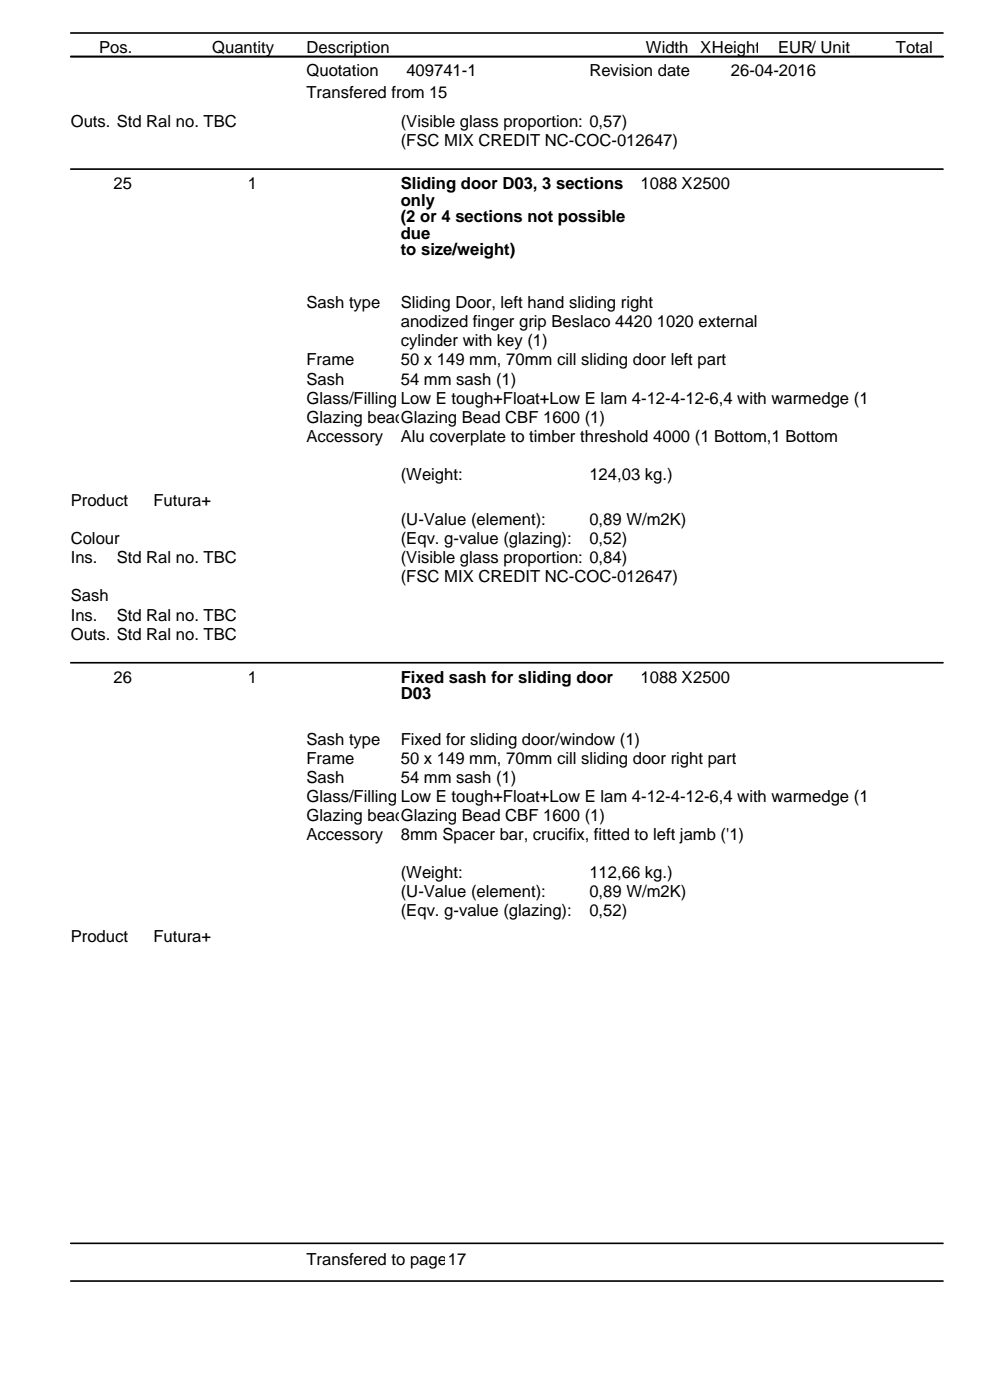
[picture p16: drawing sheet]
<svg xmlns="http://www.w3.org/2000/svg" width="210mm" height="297mm" viewBox="0 0 210 297" stroke-linecap="round" stroke-linejoin="round" font-family="sans-serif">
<defs><g id="words">
<g font-size="3.5">
<text x="21" y="11.2">Pos.</text>
<text x="45" y="11.2">Quantity</text>
<text x="65" y="11.2">Description</text>
<text x="137" y="11.2">Width</text>
<text x="148.5" y="11.2">XHeight</text>
<text x="165" y="11.2">EUR/ Unit</text>
<text x="190" y="11.2">Total</text>
<text x="65" y="16.2">Quotation</text>
<text x="86.2" y="16.2">409741-1</text>
<text x="125" y="16.2">Revision date</text>
<text x="155" y="16.2">26-04-2016</text>
<text x="65" y="20.9">Transfered from 15</text>
<text x="15" y="26.9">Outs. Std Ral no. TBC</text>
<text x="85" y="26.9">(Visible glass proportion: 0,57)</text>
<text x="85" y="31">(FSC MIX CREDIT NC-COC-012647)</text>
<text x="24.1" y="40.1">25</text>
<text x="52.5" y="40.1">1</text>
<text x="85" y="40.1">Sliding door D03, 3 sections</text>
<text x="135.9" y="40.1">1088 X2500</text>
<text x="85" y="43.6">only</text>
<text x="85" y="47.1">(2 or 4 sections not possible</text>
<text x="85" y="50.6">due</text>
<text x="85" y="54.2">to size/weight)</text>
<text x="65" y="65.4">Sash type</text>
<text x="85" y="65.4">Sliding Door, left hand sliding right</text>
<text x="85" y="69.4">anodized finger grip Beslaco 4420 1020 external</text>
<text x="65" y="77.5">Frame</text>
<text x="85" y="77.5">50 x 149 mm, 70mm cill sliding door left part</text>
<text x="85" y="73.5">cylinder with key (1)</text>
<text x="65" y="81.6">Sash</text>
<text x="85" y="81.6">54 mm sash (1)</text>
<text x="65" y="89.7">Glazing beadGlazing Bead CBF 1600 (1)</text>
<text x="65" y="85.6">Glass/Filling Low E tough+Float+Low E lam 4-12-4-12-6,4 with warmedge (1</text>
<text x="65" y="93.7">Accessory</text>
<text x="85" y="93.7">Alu coverplate to timber threshold 4000 (1 Bottom,1 Bottom</text>
<text x="85" y="101.8">(Weight:</text>
<text x="125" y="101.8">124,03 kg.)</text>
<text x="15" y="107.3">Product</text>
<text x="32.5" y="107.3">Futura+</text>
<text x="85" y="111.4">(U-Value (element):</text>
<text x="125" y="111.4">0,89 W/m2K)</text>
<text x="15" y="115.4">Colour</text>
<text x="15" y="119.5">Ins.</text>
<text x="24.8" y="119.5">Std Ral no. TBC</text>
<text x="85" y="115.4">(Eqv. g-value (glazing):</text>
<text x="85" y="119.5">(Visible glass proportion: 0,84)</text>
<text x="125" y="115.4">0,52)</text>
<text x="85" y="123.5">(FSC MIX CREDIT NC-COC-012647)</text>
<text x="15" y="127.6">Sash</text>
<text x="15" y="131.6">Ins.</text>
<text x="24.8" y="131.6">Std Ral no. TBC</text>
<text x="15" y="135.7">Outs. Std Ral no. TBC</text>
<text x="24.1" y="144.8">26</text>
<text x="52.5" y="144.8">1</text>
<text x="85" y="144.8">Fixed sash for sliding door</text>
<text x="85" y="148.3">D03</text>
<text x="135.9" y="144.8">1088 X2500</text>
<text x="65" y="162">Frame</text>
<text x="65" y="157.9">Sash type</text>
<text x="85" y="162">50 x 149 mm, 70mm cill sliding door right part</text>
<text x="85" y="157.9">Fixed for sliding door/window (1)</text>
<text x="65" y="166">Sash</text>
<text x="85" y="166">54 mm sash (1)</text>
<text x="65" y="170.1">Glass/Filling Low E tough+Float+Low E lam 4-12-4-12-6,4 with warmedge (1</text>
<text x="65" y="174.1">Glazing beadGlazing Bead CBF 1600 (1)</text>
<text x="65" y="178.2">Accessory</text>
<text x="85" y="178.2">8mm Spacer bar, crucifix, fitted to left jamb ('1)</text>
<text x="85" y="190.3">(U-Value (element):</text>
<text x="85" y="186.3">(Weight:</text>
<text x="125" y="190.3">0,89 W/m2K)</text>
<text x="125" y="186.3">112,66 kg.)</text>
<text x="85" y="194.4">(Eqv. g-value (glazing):</text>
<text x="125" y="194.4">0,52)</text>
<text x="15" y="199.9">Product</text>
<text x="32.5" y="199.9">Futura+</text>
<text x="65" y="268.4">Transfered to page17</text>
</g>
</g></defs>
<path d="M15 7h185" fill="none" stroke="#000" stroke-width=".35"/>
<path d="M15 12h190.7v11.6h-190.7z" fill="#fff"/>
<path d="M15 12h185" fill="none" stroke="#000" stroke-width=".35"/>
<g fill="#fff">
<path d="M15 23.7h190.7v4h-190.7z"/>
<path d="M15 27.8h190.7v3.9h-190.7z"/>
<path d="M15 31.8h190.7v4h-190.7z"/>
<path d="M15 35.9h190.7v22.2h-190.7z"/>
</g>
<path d="M15 35.9h185" fill="none" stroke="#000" stroke-width=".35"/>
<g fill="#fff">
<path d="M15 58.1h190.7v50h-190.7z"/>
<path d="M15 108.2h190.7v4h-190.7z"/>
<path d="M15 112.2h190.7v4h-190.7z"/>
<path d="M15 116.3h190.7v4h-190.7z"/>
<path d="M15 120.3h190.7v4h-190.7z"/>
<path d="M15 124.4h190.7v4h-190.7z"/>
<path d="M15 128.4h190.7v4h-190.7z"/>
<path d="M15 132.5h190.7v4h-190.7z"/>
<path d="M15 136.5h190.7v4h-190.7z"/>
<path d="M15 140.6h190.7v10h-190.7z"/>
</g>
<path d="M15 140.6h185" fill="none" stroke="#000" stroke-width=".35"/>
<g fill="#fff">
<path d="M15 150.7h190.7v50h-190.7z"/>
<path d="M15 243.5h190.7v29.2h-190.7z"/>
</g>
<path d="M15 263.7h185M15 271.7h185" fill="none" stroke="#000" stroke-width=".35"/>
<path d="M15 272.7h190.7v20h-190.7z" fill="#fff"/>
<use href="#words"/>
</svg>
